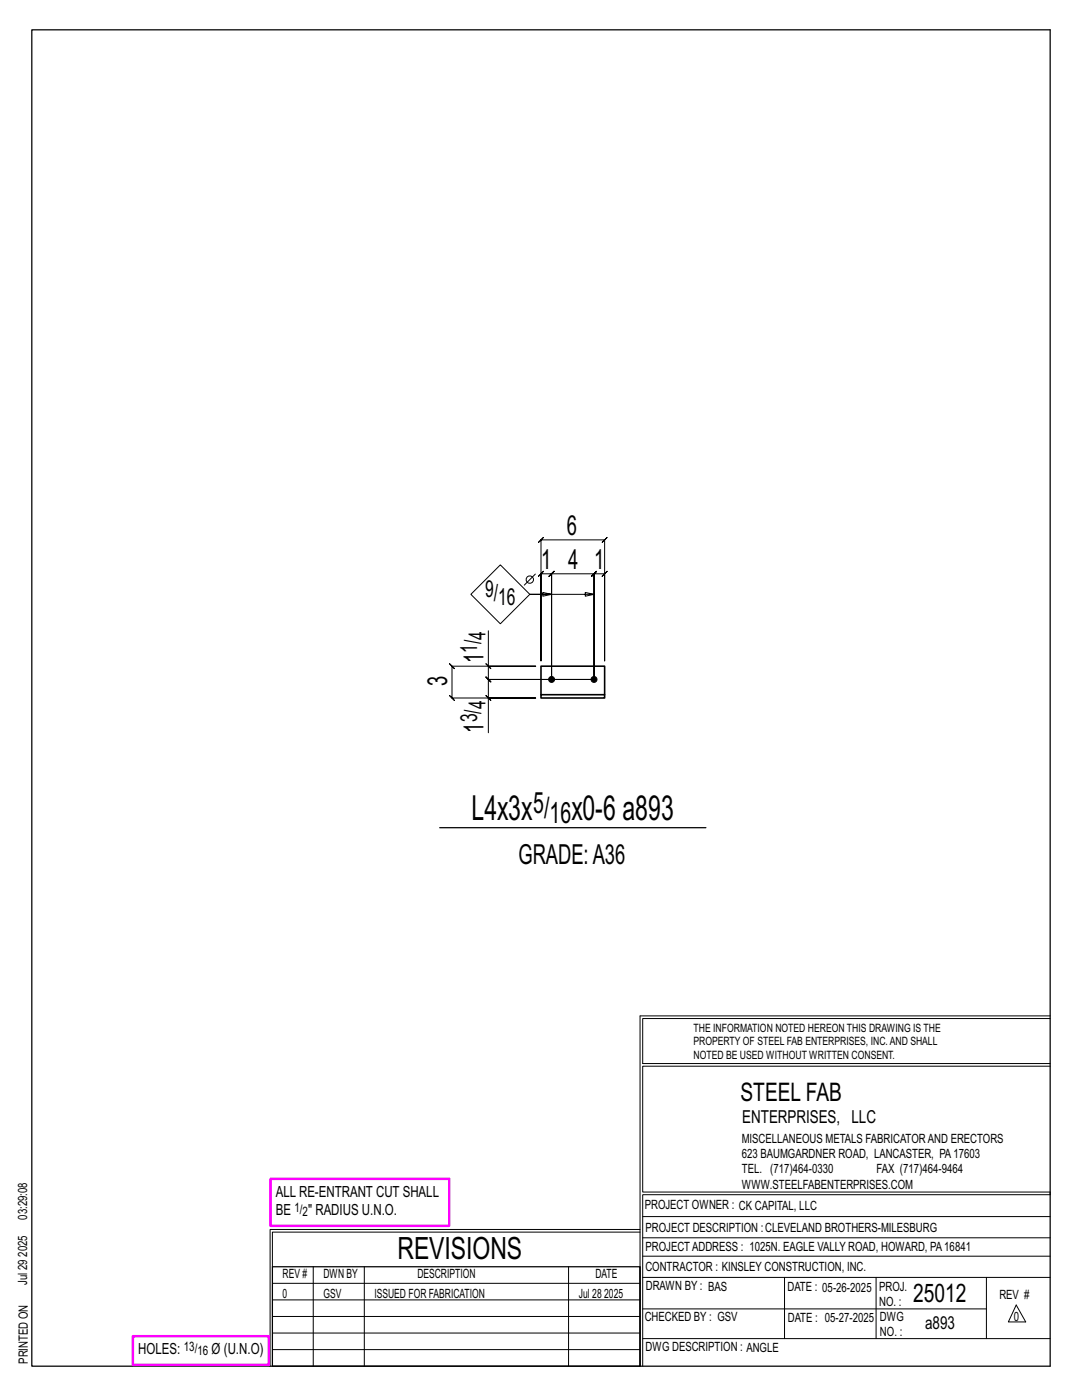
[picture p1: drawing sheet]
<svg xmlns="http://www.w3.org/2000/svg" width="216mm" height="279mm" viewBox="0 0 216 279" stroke-linecap="round" stroke-linejoin="round" font-family="sans-serif">
<defs><g id="words">
<g font-size="6.9">
<text x="94.1" y="163.7">L4x3x</text>
<text x="114" y="163.7">x0-6 a893</text>
</g>
<text font-size="6.1" x="79.3" y="251.3">REVISIONS</text>
<g font-size="5.9">
<text x="106.4" y="162.2">5/</text>
<text x="109.7" y="164.3">16</text>
</g>
<g font-size="5.5">
<text x="113.1" y="106.8">6</text>
<text x="108" y="113.5">1</text>
<text x="113.4" y="113.5">4</text>
<text x="118.6" y="113.5">1</text>
<text x="89.2" y="137" transform="rotate(-90 89.2 137)">3</text>
<text x="96.5" y="132.3" transform="rotate(-90 96.5 132.3)">1</text>
<text x="96.5" y="146.2" transform="rotate(-90 96.5 146.2)">1</text>
<text x="103.4" y="172.4">GRADE:A36</text>
</g>
<g font-size="5.1">
<text x="147.8" y="219.8">STEEL FAB</text>
<text x="182.2" y="259.9">25012</text>
</g>
<g font-size="4.7">
<text x="96.8" y="119.1">9/</text>
<text x="99.4" y="120.8">16</text>
<text x="95.2" y="130.2" transform="rotate(-90 95.2 130.2)">1/</text>
<text x="96.9" y="127.6" transform="rotate(-90 96.9 127.6)">4</text>
<text x="96.9" y="141.6" transform="rotate(-90 96.9 141.6)">4</text>
<text x="95.2" y="144.2" transform="rotate(-90 95.2 144.2)">3/</text>
</g>
<g font-size="3.6">
<text x="148.1" y="224.1">ENTERPRISES, LLC</text>
<text x="184.6" y="265.2">a893</text>
</g>
<g font-size="3.1">
<text x="55" y="238.9">ALL RE-ENTRANT CUT SHALL</text>
<text x="55" y="242.5">BE</text>
<text x="61.5" y="242.5">&quot; RADIUS U.N.O.</text>
<text x="27.6" y="270.2">HOLES:</text>
<text x="42.2" y="270.2">Ø (U.N.O)</text>
</g>
<g font-size="2.6">
<text x="58.8" y="241.8">1/</text>
<text x="60.4" y="242.7">2</text>
<text x="36.7" y="269.6">13/</text>
<text x="39.4" y="270.5">16</text>
</g>
<g font-size="2.5">
<text x="148" y="231.2">623 BAUMGARDNER ROAD, LANCASTER, PA17603</text>
<text x="148" y="228.1">MISCELLANEOUS METALS FABRICATORAND ERECTORS</text>
<text x="148" y="237.2">WWW.STEELFABENTERPRISES.COM</text>
<text x="148" y="234.2">TEL. (717)464-0330</text>
<text x="174.9" y="234.2">FAX (717)464-9464</text>
<text x="5.4" y="243.4" transform="rotate(-90 5.4 243.4)">03:29:08</text>
<text x="128.7" y="241.3">PROJECT OWNER : CK CAPITAL, LLC</text>
<text x="128.8" y="246">PROJECT DESCRIPTION :CLEVELAND BROTHERS-MILESBURG</text>
<text x="5.4" y="250.8" transform="rotate(-90 5.4 250.8)">2025</text>
<text x="128.8" y="249.7">PROJECTADDRESS : 1025N. EAGLE VALLY ROAD, HOWARD, PA16841</text>
<text x="5.4" y="256.5" transform="rotate(-90 5.4 256.5)">Jul 29</text>
<text x="56.4" y="255">REV #</text>
<text x="64.5" y="255">DWN BY</text>
<text x="83.3" y="255">DESCRIPTION</text>
<text x="118.8" y="255">DATE</text>
<text x="128.8" y="253.7">CONTRACTOR : KINSLEY CONSTRUCTION, INC.</text>
<text x="128.9" y="257.5">DRAWN BY : BAS</text>
<text x="157.1" y="257.6">DATE : 05-26-2025</text>
<text x="175.4" y="257.7">PROJ.</text>
<text x="56.4" y="259">0</text>
<text x="64.5" y="259">GSV</text>
<text x="74.7" y="259">ISSUED FOR FABRICATION</text>
<text x="115.5" y="259">Jul 28</text>
<text x="120.6" y="259">2025</text>
<text x="128.6" y="263.7">CHECKED BY : GSV</text>
<text x="157.2" y="263.7">DATE : 05-27-2025</text>
<text x="175.4" y="260.7">NO. :</text>
<text x="175.6" y="263.7">DWG</text>
<text x="199.4" y="259.2">REV #</text>
<text x="202.3" y="263.7">0</text>
<text x="128.8" y="269.7">DWG DESCRIPTION : ANGLE</text>
<text x="175.6" y="266.7">NO. :</text>
<text x="5.5" y="272.2" transform="rotate(-90 5.5 272.2)">PRINTED ON</text>
</g>
<g font-size="2.3">
<text x="138.4" y="208.6">PROPERTY OF STEEL FAB ENTERPRISES, INC.AND SHALL</text>
<text x="138.4" y="205.9">THE INFORMATION NOTED HEREON THIS DRAWING IS THE</text>
<text x="138.4" y="211.3">NOTED BE USED WITHOUT WRITTEN CONSENT.</text>
</g>
</g></defs>
<g fill="none" stroke="#000" stroke-width=".2">
<path d="M99.8 112.7l5.9 5.9-5.9 5.9-5.8-5.9zM106.8 114.6l-2.2 2.2M107.9 107.7l-.5 .5 1-1-.5 .5h12.7l-.5 .5 1-1-.5 .5v24.2v-17.4l.5-.5-1 1 .5-.5h-2.1l.5-.5-1 1 .5-.5v21.1v-21.1l.5-.5-1 1 .5-.5h-8.4l.5-.5-1 1 .5-.5v21.1v-21.1l.5-.5-1 1 .5-.5h-2.2l.5-.5-1 1 .5-.5v17.4zM110.1 118.6l-1.8-.4v.8l1.8-.4h-4.4h12.8l-1.7 .4v-.8l1.7 .4M96.9 138.8l1 1zM96.9 132.5l1 1zM97.4 125.9v7.1h9.5h-16.7l-.5-.5 1 1-.5-.5v6.3l-.5-.5 1 1-.5-.5h16.7h-9.5v6.9M97.4 133v2.6l-.5-.5 1 1-.5-.5h21.1h-21.1l-.5-.5 1 1-.5-.5v3.7M127.7 202.7v70M127.7 202.7h81.8M209.5 203.3h-81.3v9h81.3M209.5 212.8h-81.3v25.1h81.3v.5h-81.3v34.3"/>
<path d="M54.4 259.4h73.3M54.4 256.1h73.3M62.5 252.8v19.9M72.7 252.8v19.9M113.4 252.8v19.9M127.7 245.4h-73.8v27.3M127.7 245.9h-73.3v6.9M128.2 242.8h81.3M128.2 254.9h81.3M128.2 250.7h81.3M128.2 247h81.3M156.5 254.9v12.2"/>
<path d="M174.8 254.9v12.2M196.8 254.9v12.2M54.4 269.3h73.3M54.4 266h73.3M54.4 262.7h73.3M128.2 261.2h68.6M128.2 267.1h81.3M202.8 260.4l1.9 3.4h-3.5z"/>
<circle cx="105.7" cy="115.7" r=".74"/>
</g>
<path d="M6.3 6h203.2v266.7h-203.2zM87.7 165.2h53.2M54.4 252.8h73.3v19.9h-73.3z" fill="none" stroke="#000" stroke-width=".25"/>
<path d="M54 235.3h35.6v9.3h-35.6zM26.5 266.7h27.1v5.7h-27.1z" fill="none" stroke="#f0f" stroke-width=".5"/>
<g fill="#000" stroke="#000" stroke-width=".2">
<circle cx="110.1" cy="135.6" r=".6"/>
<circle cx="118.5" cy="135.6" r=".6"/>
</g>
<path d="M107.9 138.6h12.7v.7h-12.7zM107.9 138.6v-5.6h12.7v5.6" fill="none" stroke="#000" stroke-width=".32"/>
<use href="#words"/>
</svg>
